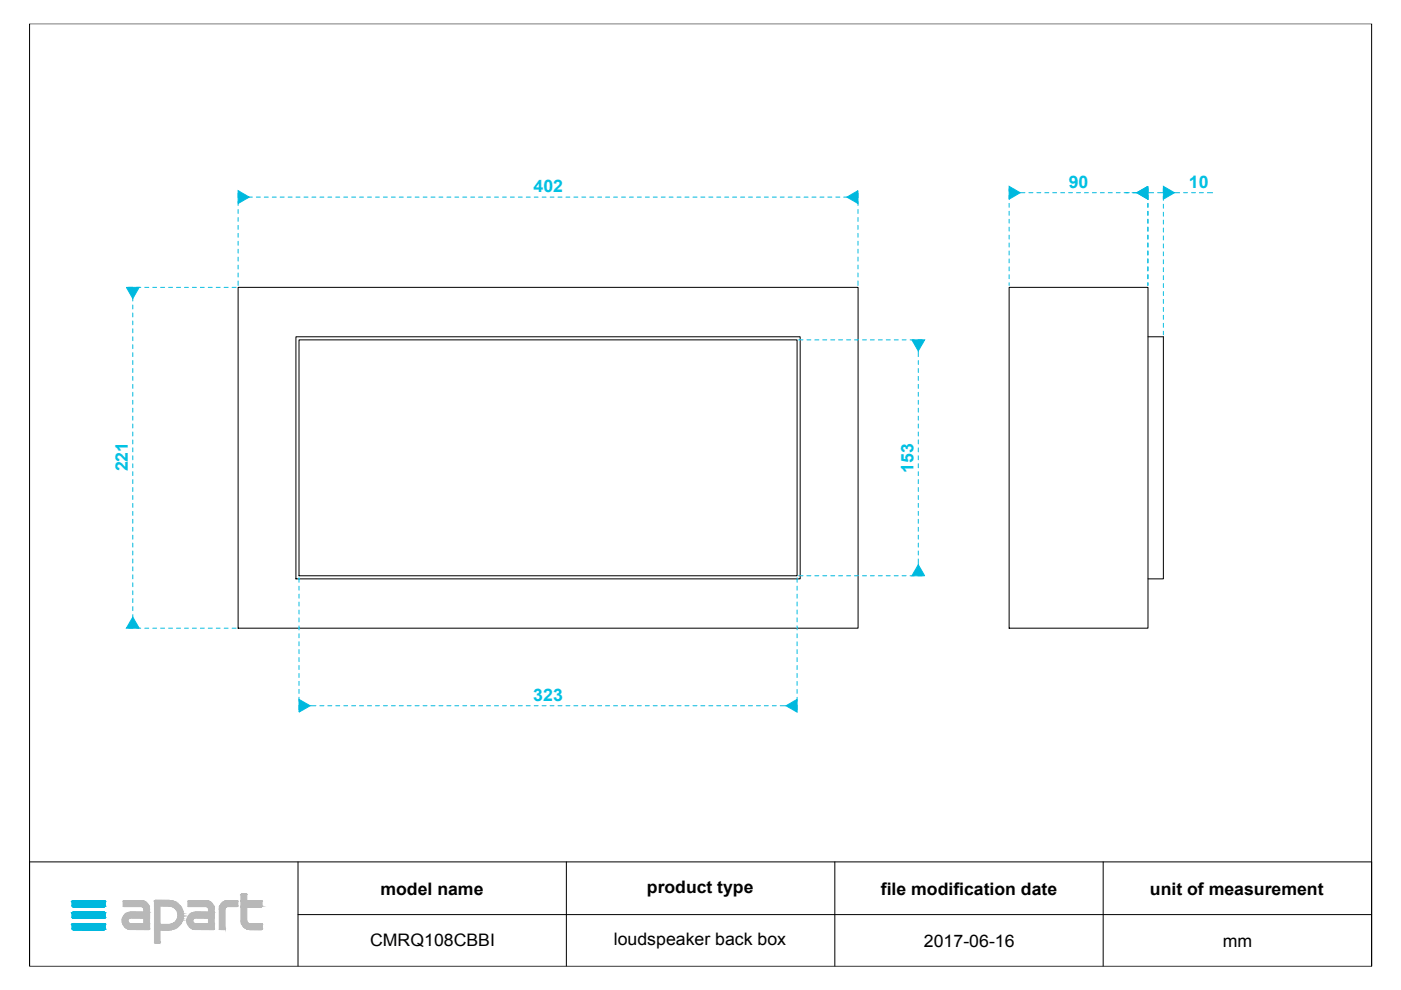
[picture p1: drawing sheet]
<svg xmlns="http://www.w3.org/2000/svg" width="297mm" height="210mm" viewBox="0 0 297 210" stroke-linecap="round" stroke-linejoin="round" font-family="sans-serif">
<defs><g id="words">
<g font-size="3.7" fill="#00c3e4">
<text x="113.1" y="40.7">402</text>
<text x="226.6" y="39.8">90</text>
<text x="252.1" y="39.8">10</text>
<text x="27.1" y="100" transform="rotate(-90 27.1 100)">221</text>
<text x="193.7" y="100.3" transform="rotate(-90 193.7 100.3)">153</text>
<text x="113.1" y="148.6">323</text>
</g>
<g font-size="3.7">
<text x="80.6" y="189.7">model name</text>
<text x="137.2" y="189.3">product type</text>
<text x="186.8" y="189.7">file modification date</text>
<text x="243.8" y="189.7">unit of measurement</text>
<text x="78.5" y="200.7">CMRQ108CBBI</text>
<text x="130.1" y="200.4">loudspeaker back box</text>
<text x="195.9" y="200.8">2017-06-16</text>
<text x="259.3" y="200.8">mm</text>
</g>
</g></defs>
<path d="M6.3 5h284.5v199.9h-284.5zM50.5 60.9h131.4v72.3h-131.4zM62.7 71.4h107v51.3h-107zM63.4 72.1h105.6v50h-105.6zM214 60.9h29.4v72.3h-29.4zM243.4 71.4h3.3v51.3h-3.3M6.3 182.7h284.5v22.2h-284.5zM63.2 193.9h227.6M63.2 182.7v22.2M120.1 182.7v22.2M177 182.7v22.2M233.9 182.7v22.2" fill="none" stroke="#000" stroke-width=".21"/>
<g fill="#00b8de" stroke="#00b8de" stroke-width=".21">
<path d="M15.5 191h6.6z"/>
<path d="M15.4 191h6.8z"/>
<path d="M15.5 191h6.7z"/>
<path d="M15.3 191h6.9z"/>
<path d="M15.3 191l7 .1z"/>
<path d="M15.3 191.1h7z"/>
<path d="M15.3 191.1l7.1 .1z"/>
<path d="M15.2 191.2h7.2z"/>
<path d="M15.2 191.2l7.2 .8h-7.2z"/>
<path d="M15.2 191.2h7.2v.8z"/>
<path d="M15.2 192h7.2z"/>
<path d="M15.2 192l7.1 .1z"/>
<path d="M15.3 192.1h7z"/>
<path d="M15.3 192.1l7 .1z"/>
<path d="M15.3 192.2h6.9z"/>
<path d="M15.3 192.2h7z"/>
<path d="M15.4 192.2l6.8 .1z"/>
<path d="M15.4 192.2h6.8z"/>
<path d="M15.4 192.3h6.7z"/>
<path d="M15.4 192.3h6.8z"/>
<path d="M15.5 192.3h6.6z"/>
<path d="M15.5 193.4h6.6z"/>
<path d="M15.4 193.4h6.8z"/>
<path d="M15.5 193.4h6.7z"/>
<path d="M15.3 193.5h6.9z"/>
<path d="M15.4 193.4l6.8 .1z"/>
<path d="M15.3 193.5h7z"/>
<path d="M15.3 193.5l7 .1z"/>
<path d="M15.3 193.6h7.1z"/>
<path d="M15.2 193.6l7.2 .1z"/>
<path d="M15.2 193.7l7.2 .7h-7.2z"/>
<path d="M15.2 193.7h7.2v.7z"/>
<path d="M15.2 194.4l7.2 .1z"/>
<path d="M15.2 194.5h7.1z"/>
<path d="M15.2 194.5h7.2z"/>
<path d="M15.3 194.5l7 .1z"/>
<path d="M15.3 194.5h7z"/>
<path d="M15.3 194.6h7z"/>
<path d="M15.3 194.6h6.9z"/>
<path d="M15.3 194.6l6.9 .1z"/>
<path d="M15.4 194.7h6.8z"/>
<path d="M15.4 194.7h6.7z"/>
<path d="M15.5 194.7h6.6z"/>
<path d="M15.5 195.8h6.6z"/>
<path d="M15.4 195.8h6.8z"/>
<path d="M15.5 195.8h6.7z"/>
<path d="M15.3 195.9h6.9z"/>
<path d="M15.4 195.8l6.8 .1z"/>
<path d="M15.3 195.9h7z"/>
<path d="M15.3 195.9l7 .1z"/>
<path d="M15.3 196h7.1z"/>
<path d="M15.2 196l7.2 .1z"/>
<path d="M15.2 196.1l7.2 .7h-7.2z"/>
<path d="M15.2 196.1h7.2v.7z"/>
<path d="M15.2 196.8l7.2 .1z"/>
<path d="M15.2 196.9h7.1z"/>
<path d="M15.2 196.9h7.2z"/>
<path d="M15.3 196.9l7 .1z"/>
<path d="M15.3 196.9h7z"/>
<path d="M15.3 197h7z"/>
<path d="M15.3 197l6.9 .1z"/>
<path d="M15.3 197.1h6.9z"/>
<path d="M15.4 197.1h6.8z"/>
<path d="M15.4 197.1h6.7z"/>
<path d="M15.5 197.1h6.6z"/>
<path d="M50.5 40.4l2.4 1.4-2.4 1.3z"/>
<path d="M179.6 41.8l2.3-1.4v2.7z"/>
<path d="M28.2 130.8l1.3 2.4h-2.7z"/>
<path d="M26.8 60.9h2.7l-1.3 2.4z"/>
<path d="M63.4 148.3l2.4 1.3-2.4 1.4z"/>
<path d="M166.6 149.6l2.4-1.3v2.7z"/>
<path d="M193.3 72.1h2.7l-1.3 2.3z"/>
<path d="M194.7 119.7l1.3 2.4h-2.7z"/>
<path d="M214 39.5l2.3 1.4-2.3 1.3z"/>
<path d="M241 40.9l2.4-1.4v2.7z"/>
<path d="M246.7 39.5l2.3 1.4-2.3 1.3z"/>
</g>
<g fill="#b8b8b8" stroke="#b8b8b8" stroke-width=".21">
<path d="M51.2 189.6h1z"/>
<path d="M51.2 189.6h1.1z"/>
<path d="M51.1 189.6h1.2z"/>
<path d="M51.1 189.6l1.2 .1z"/>
<path d="M51.1 189.7h1.2z"/>
<path d="M32.9 190.9h3z"/>
<path d="M32.9 190.9h3.1z"/>
<path d="M32.8 190.9h3.2z"/>
<path d="M32.8 190.9l3.4 .1z"/>
<path d="M48.2 191h2.1z"/>
<path d="M40 191h3.7z"/>
<path d="M26.2 191h3.8z"/>
<path d="M51.1 189.7l1.2 1.3h-1.2z"/>
<path d="M51.1 189.7h1.2v1.3z"/>
<path d="M51.1 191h4.4z"/>
<path d="M39.9 191h3.9z"/>
<path d="M40 191h3.8z"/>
<path d="M32.8 191h3.5z"/>
<path d="M48.1 191h2.2z"/>
<path d="M26.2 191h3.9z"/>
<path d="M48 191h2.4z"/>
<path d="M48.1 191h2.3z"/>
<path d="M39.9 191h4z"/>
<path d="M26.2 191h4z"/>
<path d="M32.8 191h3.6z"/>
<path d="M47.9 191h2.5z"/>
<path d="M39.9 191h4.1z"/>
<path d="M26.2 191h4.1z"/>
<path d="M32.8 191h3.7z"/>
<path d="M39.9 191h4.2z"/>
<path d="M32.7 191h3.9z"/>
<path d="M47.8 191h2.6z"/>
<path d="M26.1 191h4.3z"/>
<path d="M51.1 191h4.5z"/>
<path d="M47.7 191h2.7z"/>
<path d="M39.9 191h4.3z"/>
<path d="M26.1 191h4.4z"/>
<path d="M47.7 191.1h2.7z"/>
<path d="M47.7 191l2.7 .1z"/>
<path d="M39.9 191l4.4 .1z"/>
<path d="M26.1 191l4.4 .1z"/>
<path d="M51.1 191l4.5 .1z"/>
<path d="M47.6 191.1h2.8z"/>
<path d="M39.9 191.1h4.4z"/>
<path d="M26.1 191.1h4.5z"/>
<path d="M32.7 191l4.2 .1z"/>
<path d="M47.3 191.3l.3-.2 2.8 .2z"/>
<path d="M47.6 191.1h2.8v.2z"/>
<path d="M39.9 191.1l4.7 .2h-4.7z"/>
<path d="M39.9 191.1h4.4l.3 .2z"/>
<path d="M26.1 191.1l4.8 .2h-4.8z"/>
<path d="M26.1 191.1h4.5l.3 .2z"/>
<path d="M32.7 191.1l4.7 .2h-4.7z"/>
<path d="M32.7 191.1h4.2l.5 .2z"/>
<path d="M47 191.5l.3-.2 3.1 .2z"/>
<path d="M47.3 191.3h3.1v.2z"/>
<path d="M39.9 191.3l5 .2h-5z"/>
<path d="M39.9 191.3h4.7l.3 .2z"/>
<path d="M26.1 191.3l5.1 .2h-5.1z"/>
<path d="M26.1 191.3h4.8l.3 .2z"/>
<path d="M32.7 191.3l5.1 .3h-5.1z"/>
<path d="M32.7 191.3h4.7l.4 .3z"/>
<path d="M47 191.5l3.4 .2h-3.6z"/>
<path d="M47 191.5h3.4v.2z"/>
<path d="M39.9 191.5l5.2 .2h-5.2z"/>
<path d="M39.9 191.5h5l.2 .2z"/>
<path d="M26.1 191.5l5.3 .2h-5.3z"/>
<path d="M26.1 191.5h5.1l.2 .2z"/>
<path d="M32.7 191.6l5.4 .4h-5.4z"/>
<path d="M32.7 191.6h5.1l.3 .4z"/>
<path d="M46.8 191.7l3.6 .3h-3.7z"/>
<path d="M46.8 191.7h3.6v.3z"/>
<path d="M39.9 191.7l5.4 .3h-5.4z"/>
<path d="M39.9 191.7h5.2l.2 .3z"/>
<path d="M26.1 191.7l5.4 .3h-5.4z"/>
<path d="M26.1 191.7h5.3l.1 .3z"/>
<path d="M46.7 192l3.7 .1z"/>
<path d="M39.9 192l5.4 .1z"/>
<path d="M26.1 192l5.5 .1z"/>
<path d="M46.6 192.1h3.8z"/>
<path d="M26.1 192.1h5.5z"/>
<path d="M39.9 192.1h5.4z"/>
<path d="M32.7 192l5.5 .1h-5.5z"/>
<path d="M32.7 192h5.4l.1 .1z"/>
<path d="M51.1 191.1l4.5 1h-4.5z"/>
<path d="M51.1 191.1h4.5v1z"/>
<path d="M51.1 192.1h4.5z"/>
<path d="M39.9 192.1l5.4 .1z"/>
<path d="M46.6 192.1l3.8 .1z"/>
<path d="M26.1 192.1l5.5 .1z"/>
<path d="M51.1 192.1l4.5 .1z"/>
<path d="M39.9 192.2h5.4z"/>
<path d="M35.9 192.1l2.4 .1z"/>
<path d="M46.6 192.2h3.8z"/>
<path d="M26.2 192.2h5.4z"/>
<path d="M51.1 192.2h4.4z"/>
<path d="M51.1 192.2h4.5z"/>
<path d="M46.6 192.2h3.7z"/>
<path d="M40 192.2h5.3z"/>
<path d="M46.6 192.2h1.5z"/>
<path d="M46.6 192.2h1.6z"/>
<path d="M43.7 192.2h1.6z"/>
<path d="M30 192.2h1.6z"/>
<path d="M51.1 192.2h4.3z"/>
<path d="M46.6 192.2l1.4 .1z"/>
<path d="M43.8 192.2l1.6 .1z"/>
<path d="M30.1 192.2l1.5 .1z"/>
<path d="M36.3 192.2l2.1 .1h-1.8z"/>
<path d="M36.3 192.2h2l.1 .1z"/>
<path d="M46.6 192.3h1.3z"/>
<path d="M46.6 192.3h1.4z"/>
<path d="M43.9 192.3h1.5z"/>
<path d="M30.2 192.3h1.4z"/>
<path d="M46.5 192.3l1.4 .1z"/>
<path d="M46.5 192.3h1.4z"/>
<path d="M44 192.3l1.4 .1z"/>
<path d="M30.3 192.3l1.3 .1z"/>
<path d="M36.6 192.3l1.8 .1z"/>
<path d="M46.5 192.4h1.4z"/>
<path d="M44 192.4h1.4z"/>
<path d="M30.3 192.4h1.4z"/>
<path d="M36.7 192.4l1.8 .1h-1.6z"/>
<path d="M36.7 192.4h1.7l.1 .1z"/>
<path d="M46.5 192.4l1.3 .1z"/>
<path d="M44.1 192.4l1.3 .1z"/>
<path d="M30.3 192.4l1.4 .1z"/>
<path d="M46.5 192.5l1.3 .1z"/>
<path d="M46.5 192.5h1.3z"/>
<path d="M44.1 192.5l1.3 .1z"/>
<path d="M30.4 192.5l1.3 .1z"/>
<path d="M46.5 192.6l1.2 .1h-1.2z"/>
<path d="M46.5 192.6h1.3z"/>
<path d="M44.2 192.6l1.2 .1z"/>
<path d="M30.4 192.6l1.3 .1z"/>
<path d="M46.5 192.7h1.2z"/>
<path d="M44.2 192.7h1.2z"/>
<path d="M30.5 192.7h1.2z"/>
<path d="M36.9 192.5l1.7 .2h-1.4z"/>
<path d="M36.9 192.5h1.6l.1 .2z"/>
<path d="M37.2 192.7l1.5 .1z"/>
<path d="M37.3 192.8l1.4 .2h-1.3z"/>
<path d="M37.3 192.8h1.4v.2z"/>
<path d="M37.4 193l1.4 .3h-1.2z"/>
<path d="M37.4 193h1.3l.1 .3z"/>
<path d="M37.6 193.3h1.2z"/>
<path d="M44.2 192.7l1.2 .7h-1.2z"/>
<path d="M44.2 192.7h1.2v.7z"/>
<path d="M30.5 192.7l1.2 .7h-1.2z"/>
<path d="M30.5 192.7h1.2v.7z"/>
<path d="M41 193.5h4.4z"/>
<path d="M41.3 193.4l4.1 .1z"/>
<path d="M27.2 193.5h4.5z"/>
<path d="M27.6 193.4l4.1 .1z"/>
<path d="M40.7 193.6h4.7z"/>
<path d="M41 193.5l4.4 .1z"/>
<path d="M26.9 193.6h4.8z"/>
<path d="M27.2 193.5l4.5 .1z"/>
<path d="M37.6 193.3l1.3 .4h-1.2z"/>
<path d="M37.6 193.3h1.2l.1 .4z"/>
<path d="M40.4 193.7l.3-.1 4.7 .1z"/>
<path d="M40.7 193.6h4.7v.1z"/>
<path d="M26.6 193.7l.3-.1 4.8 .1z"/>
<path d="M26.9 193.6h4.8v.1z"/>
<path d="M37.7 193.7l1.2 .1z"/>
<path d="M40.1 194l.3-.3 5 .3z"/>
<path d="M40.4 193.7h5v.3z"/>
<path d="M26.4 194l.2-.3 5.1 .3z"/>
<path d="M26.6 193.7h5.1v.3z"/>
<path d="M37.7 193.8l1.2 .2h-1.2z"/>
<path d="M37.7 193.8h1.2v.2z"/>
<path d="M40.1 194l5.3 .3h-5.5z"/>
<path d="M40.1 194h5.3v.3z"/>
<path d="M26.4 194l5.3 .3h-5.5z"/>
<path d="M26.4 194h5.3v.3z"/>
<path d="M37.7 194l1.2 .3h-1.2z"/>
<path d="M37.7 194h1.2v.3z"/>
<path d="M37.7 194.3l1.2 .1h-1.2z"/>
<path d="M37.7 194.3h1.2z"/>
<path d="M39.9 194.3l5.5 .3h-5.6z"/>
<path d="M39.9 194.3h5.5v.3z"/>
<path d="M26.2 194.3l5.5 .3h-5.7z"/>
<path d="M26.2 194.3h5.5v.3z"/>
<path d="M39.8 194.6h5.6z"/>
<path d="M26 194.6h5.7z"/>
<path d="M39.7 194.6l1.6 .1z"/>
<path d="M39.7 194.6h1.7z"/>
<path d="M26 194.6l1.5 .1z"/>
<path d="M26 194.6h1.6z"/>
<path d="M39.7 194.7h1.5z"/>
<path d="M39.7 194.7h1.6z"/>
<path d="M26 194.7h1.4z"/>
<path d="M26 194.7h1.5z"/>
<path d="M37.7 194.4l1.1 .4h-1.2z"/>
<path d="M37.7 194.4h1.2l-.1 .4z"/>
<path d="M39.7 194.7l1.4 .1z"/>
<path d="M26 194.7l1.3 .1z"/>
<path d="M37.6 194.8h1.2z"/>
<path d="M39.7 194.8l1.3 .1z"/>
<path d="M39.7 194.8h1.4z"/>
<path d="M26 194.8l1.2 .1z"/>
<path d="M26 194.8h1.3z"/>
<path d="M39.6 194.9h1.4z"/>
<path d="M25.9 194.9h1.3z"/>
<path d="M39.6 194.9l1.3 .1z"/>
<path d="M25.9 194.9l1.3 .1z"/>
<path d="M39.6 195l1.3 .1h-1.3z"/>
<path d="M39.6 195h1.3z"/>
<path d="M25.9 195l1.2 .1z"/>
<path d="M25.9 195h1.3z"/>
<path d="M37.6 194.8l1.1 .3h-1.3z"/>
<path d="M37.6 194.8h1.2l-.1 .3z"/>
<path d="M39.6 195.1l1.3 .1z"/>
<path d="M39.6 195.1h1.3z"/>
<path d="M25.9 195.1l1.2 .1h-1.2z"/>
<path d="M25.9 195.1h1.2z"/>
<path d="M39.6 195.2h1.3z"/>
<path d="M25.9 195.2h1.2z"/>
<path d="M51.1 192.2l1.2 3.1h-1.2z"/>
<path d="M51.1 192.2h1.2v3.1z"/>
<path d="M51.1 195.3h1.2z"/>
<path d="M37.4 195.1l1.3 .2h-1.4z"/>
<path d="M37.4 195.1h1.3v.2z"/>
<path d="M39.6 195.2l1.3 .1z"/>
<path d="M25.9 195.2l1.2 .1z"/>
<path d="M51.1 195.3l1.2 .1z"/>
<path d="M37.3 195.3l1.3 .1h-1.4z"/>
<path d="M37.3 195.3h1.4z"/>
<path d="M39.6 195.3l1.3 .1z"/>
<path d="M25.9 195.3l1.2 .1z"/>
<path d="M51.1 195.4l1.3 .1z"/>
<path d="M39.6 195.4l1.3 .1z"/>
<path d="M25.9 195.4l1.3 .1z"/>
<path d="M51.1 195.5h1.3z"/>
<path d="M39.6 195.5l1.4 .1z"/>
<path d="M25.9 195.5l1.3 .1z"/>
<path d="M39.6 195.6h1.4z"/>
<path d="M25.9 195.6h1.3z"/>
<path d="M36.9 195.6l.3-.2 1.3 .2z"/>
<path d="M37.2 195.4h1.4l-.1 .2z"/>
<path d="M51.1 195.5l1.4 .1z"/>
<path d="M51.1 195.6h1.4z"/>
<path d="M39.6 195.6l1.5 .1z"/>
<path d="M25.9 195.6l1.4 .1z"/>
<path d="M51.1 195.6l1.4 .1z"/>
<path d="M36.7 195.7h1.7z"/>
<path d="M36.9 195.6h1.6z"/>
<path d="M51.2 195.7h1.4z"/>
<path d="M39.7 195.7l1.5 .1z"/>
<path d="M26 195.7l1.4 .1z"/>
<path d="M51.2 195.7l1.5 .1z"/>
<path d="M39.7 195.8h1.6z"/>
<path d="M26 195.8h1.5z"/>
<path d="M36.6 195.8h1.8z"/>
<path d="M51.2 195.8h1.6z"/>
<path d="M51.2 195.8h1.7z"/>
<path d="M51.2 195.8h4.3z"/>
<path d="M44.2 194.6l1.2 1.2h-1.2z"/>
<path d="M44.2 194.6h1.2v1.2z"/>
<path d="M39.7 195.8h1.7z"/>
<path d="M30.5 194.6l1.2 1.2h-1.2z"/>
<path d="M30.5 194.6h1.2v1.2z"/>
<path d="M26 195.8h1.6z"/>
<path d="M51.2 195.8l4.4 .1z"/>
<path d="M51.2 195.9h4.4z"/>
<path d="M39.7 195.8l5.7 .1z"/>
<path d="M26 195.8l5.7 .1z"/>
<path d="M36.3 195.9l.3-.1 1.7 .1z"/>
<path d="M36.6 195.8h1.8l-.1 .1z"/>
<path d="M35.9 196h2.3z"/>
<path d="M36.3 195.9h2z"/>
<path d="M32.7 192.1l1.2 3.9h-1.2z"/>
<path d="M32.7 192.1h1.2v3.9z"/>
<path d="M32.7 196l5.4 .1h-5.4z"/>
<path d="M32.7 196h5.5l-.1 .1z"/>
<path d="M39.8 195.9l5.6 .3h-5.5z"/>
<path d="M39.8 195.9h5.6v.3z"/>
<path d="M26 195.9l5.7 .3h-5.5z"/>
<path d="M26 195.9h5.7v.3z"/>
<path d="M51.2 195.9l4.4 .4h-4.2z"/>
<path d="M51.2 195.9h4.4v.4z"/>
<path d="M32.7 196.1l5.1 .4h-5.1z"/>
<path d="M32.7 196.1h5.4l-.3 .4z"/>
<path d="M39.9 196.2l5.5 .3h-5.3z"/>
<path d="M39.9 196.2h5.5v.3z"/>
<path d="M26.2 196.2l5.5 .3h-5.3z"/>
<path d="M26.2 196.2h5.5v.3z"/>
<path d="M51.4 196.3l4.2 .2h-4z"/>
<path d="M51.4 196.3h4.2v.2z"/>
<path d="M40.1 196.5l5.3 .2h-5z"/>
<path d="M40.1 196.5h5.3v.2z"/>
<path d="M26.4 196.5l5.3 .2h-5.1z"/>
<path d="M26.4 196.5h5.3v.2z"/>
<path d="M32.7 196.5l4.7 .3h-4.7z"/>
<path d="M32.7 196.5h5.1l-.4 .3z"/>
<path d="M51.6 196.5l4 .3h-3.7z"/>
<path d="M51.6 196.5h4v.3z"/>
<path d="M40.4 196.7l5 .2h-4.7z"/>
<path d="M40.4 196.7h5v.2z"/>
<path d="M26.6 196.7l5.1 .2h-4.8z"/>
<path d="M26.6 196.7h5.1v.2z"/>
<path d="M51.9 196.8l3.7 .1h-3.4z"/>
<path d="M51.9 196.8h3.7v.1z"/>
<path d="M46.5 192.7l1.2 4.3h-1.2z"/>
<path d="M46.5 192.7h1.2v4.3z"/>
<path d="M40.7 196.9l4.7 .1z"/>
<path d="M26.9 196.9l4.8 .1z"/>
<path d="M52.2 196.9l3.4 .1z"/>
<path d="M32.7 196.8l4.2 .2h-4.2z"/>
<path d="M32.7 196.8h4.7l-.5 .2z"/>
<path d="M46.5 197h1.2z"/>
<path d="M40.8 197h4.6z"/>
<path d="M27.1 197h4.6z"/>
<path d="M52.3 197h3.3z"/>
<path d="M40.9 197h4.5z"/>
<path d="M52.4 197h3.2z"/>
<path d="M27.2 197h4.5z"/>
<path d="M41 197h4.4z"/>
<path d="M52.5 197h3.1z"/>
<path d="M52.5 197l3.1 .1z"/>
<path d="M46.5 197l1.2 .1z"/>
<path d="M46.5 197.1h1.2z"/>
<path d="M41.1 197l4.3 .1z"/>
<path d="M41.1 197h4.3z"/>
<path d="M27.3 197l4.4 .1z"/>
<path d="M52.6 197.1h3z"/>
<path d="M41.2 197.1h4.2z"/>
<path d="M27.4 197.1h4.2z"/>
<path d="M27.4 197.1h4.3z"/>
<path d="M52.6 197.1h2.9z"/>
<path d="M46.5 197.1h1.1z"/>
<path d="M46.6 197.1h1z"/>
<path d="M27.5 197.1h4.1z"/>
<path d="M41.3 197.1h4z"/>
<path d="M41.3 197.1h4.1z"/>
<path d="M52.7 197.1h2.8z"/>
<path d="M27.6 197.1h4z"/>
<path d="M52.8 197.1h2.7z"/>
<path d="M52.9 197.1h2.6z"/>
<path d="M32.7 197l3.7 .1h-3.7z"/>
<path d="M32.7 197h4.2l-.5 .1z"/>
<path d="M32.7 197.1l3.2 .1z"/>
<path d="M32.7 197.1h3.7z"/>
<path d="M32.7 197.2l1.2 2.6h-1.2z"/>
<path d="M32.7 197.2h1.2v2.6z"/>
<path d="M32.7 199.8h1.2z"/>
<path d="M32.8 199.8h1.1z"/>
<path d="M32.8 199.8l1.1 .1z"/>
<path d="M32.8 199.9h1.1z"/>
<path d="M32.8 199.9h1z"/>
<path d="M32.9 199.9h.9z"/>
</g>
<g fill="none" stroke="#00b8de" stroke-width=".21">
<path d="M50.5 40.9v1M50.5 42.7v.9M50.5 44.4v.9M50.5 46.1v.8M50.5 47.8v.8M50.5 49.5v.8M50.5 51.1v.9M50.5 52.8v.9M50.5 54.5v.9M50.5 56.2v.8M50.5 57.9v.8M50.5 59.6v.9"/>
<path d="M52.9 41.8h.6M54.4 41.8h.8M56 41.8h.9M57.7 41.8h.9M59.4 41.8h.8M61.1 41.8h.8M62.8 41.8h.8M64.5 41.8h.8M66.1 41.8h.9M67.8 41.8h.9M69.5 41.8h.8M71.2 41.8h.8"/>
<path d="M72.9 41.8h.8M74.6 41.8h.8M76.2 41.8h.9M77.9 41.8h.9M79.6 41.8h.8M81.3 41.8h.8M83 41.8h.8M84.6 41.8h.9M86.3 41.8h.9M88 41.8h.9M89.7 41.8h.8M91.4 41.8h.8"/>
<path d="M93.1 41.8h.8M94.7 41.8h.9M96.4 41.8h.9M98.1 41.8h.9M99.8 41.8h.8M101.5 41.8h.8M103.2 41.8h.8M104.8 41.8h.9M106.5 41.8h.9M108.2 41.8h.9M109.9 41.8h.8M111.6 41.8h.8"/>
<path d="M113.3 41.8h.8M114.9 41.8h.9M116.6 41.8h.9M118.3 41.8h.8M120 41.8h.8M121.7 41.8h.8M123.4 41.8h.8M125 41.8h.9M126.7 41.8h.9M128.4 41.8h.8M130.1 41.8h.8M131.8 41.8h.8"/>
<path d="M133.5 41.8h.8M135.1 41.8h.9M136.8 41.8h.9M138.5 41.8h.8M140.2 41.8h.8M141.9 41.8h.8M143.6 41.8h.8M145.2 41.8h.9M146.9 41.8h.9M148.6 41.8h.8M150.3 41.8h.8M152 41.8h.8"/>
<path d="M153.7 41.8h.8M155.3 41.8h.9M157 41.8h.9M158.7 41.8h.8M160.4 41.8h.8M162.1 41.8h.8M163.7 41.8h.9M165.4 41.8h.9M167.1 41.8h.9M168.8 41.8h.8M170.5 41.8h.8M172.2 41.8h.8"/>
<path d="M173.8 41.8h.9M175.5 41.8h.9M177.2 41.8h.9M178.9 41.8h.7M181.9 40.9v1M181.9 42.7v.9M181.9 44.4v.9M181.9 46.1v.8M181.9 47.8v.8M181.9 49.5v.8M181.9 51.1v.9M181.9 52.8v.9"/>
<path d="M181.9 54.5v.9M181.9 56.2v.8M181.9 57.9v.8M181.9 59.6v.9M214 40v.6M214 41.4v.9M214 43.1v.9M214 44.8v.8M214 46.5v.8M214 48.2v.8M214 49.9v.8M214 51.5v.9"/>
<path d="M214 53.2v.9M214 54.9v.8M214 56.6v.8M214 58.3v.8M214 60v.5M216.3 40.9h1M218.1 40.9h.9M219.8 40.9h.9M221.5 40.9h.9M223.2 40.9h.8M224.9 40.9h.8M226.6 40.9h.8"/>
<path d="M228.2 40.9h.9M229.9 40.9h.9M231.6 40.9h.9M233.3 40.9h.8M235 40.9h.8M236.7 40.9h.8M238.3 40.9h1.1M240 40.9h1M243.4 40v.6M243.4 41.4v.9M243.4 43.1v.9M243.4 44.8v.8"/>
<path d="M243.4 46.5v.8M243.4 48.2v.8M243.4 49.9v.8M243.4 51.5v.9M243.4 53.2v.9M243.4 54.9v.8M243.4 56.6v.8M243.4 58.3v.8M243.4 60v.5M243.4 40.9h1.2M245.4 40.9h1.3M246.7 40v.8"/>
<path d="M246.7 41.6v.9M246.7 43.3v.8M246.7 45v.8M246.7 46.7v.8M246.7 48.4v.8M246.7 50v.9M246.7 51.7v.9M246.7 53.4v.8M246.7 55.1v.8M246.7 56.8v.8M246.7 58.5v.8M249 40.9h1.1"/>
<path d="M250.9 40.9h.9M252.6 40.9h.9M254.3 40.9h.8M256 40.9h1.1M27.3 60.9h.9M28.2 63.3v.5M28.2 64.7v.8M28.2 66.3v.9M28.2 68v.9M28.2 69.7v.9M28.2 71.4v.8M28.2 73.1v.8"/>
<path d="M28.2 74.8v.8M28.2 76.4v.9M28.2 78.1v.9M28.2 79.8v.9M29 60.9h.8M30.7 60.9h.8M32.4 60.9h.8M34.1 60.9h.8M35.8 60.9h.8M37.4 60.9h.9M39.1 60.9h.8M40.8 60.9h.8"/>
<path d="M42.5 60.9h.8M44.2 60.9h.8M45.8 60.9h.9M47.5 60.9h.9M49.2 60.9h.9M169.3 72.1h.9M171.1 72.1h.8M172.8 72.1h.8M174.4 72.1h.9M176.1 72.1h.9M177.8 72.1h.8M179.5 72.1h.8"/>
<path d="M181.2 72.1h.8M182.9 72.1h.8M184.5 72.1h.9M186.2 72.1h.9M187.9 72.1h.8M189.6 72.1h.8M191.3 72.1h.8M193 72.1h.8M194.6 72.1h.9M194.7 74.4v1.2M194.7 76.4v.9M194.7 78.1v.9"/>
<path d="M194.7 79.8v.9M246.7 60.1v.9M246.7 61.8v.9M246.7 63.5v.8M246.7 65.2v.8M246.7 66.9v.8M246.7 68.5v.9M246.7 70.2v.8M28.2 81.5v.8M28.2 83.2v.8M28.2 84.9v.8M28.2 86.5v.9"/>
<path d="M28.2 88.2v.9M28.2 89.9v.9M28.2 91.6v.8M28.2 93.3v.8M28.2 95v.8M28.2 96.6v.9M28.2 98.3v.9M194.7 81.5v.8M194.7 83.2v.8M194.7 84.9v.8M194.7 86.5v.9M194.7 88.2v.9"/>
<path d="M194.7 89.9v.9M194.7 91.6v.8M194.7 93.3v.8M194.7 95v.8M194.7 96.6v.9M194.7 98.3v.9M28.2 100v.8M28.2 101.7v.8M28.2 103.4v.8M28.2 105.1v.8M28.2 106.7v.9M28.2 108.4v.9"/>
<path d="M28.2 110.1v.8M28.2 111.8v.8M28.2 113.5v.8M28.2 115.2v.8M28.2 116.8v.9M28.2 118.5v.9M194.7 100v.8M194.7 101.7v.8M194.7 103.4v.8M194.7 105.1v.8M194.7 106.7v.9M194.7 108.4v.9"/>
<path d="M194.7 110.1v.8M194.7 111.8v.8M194.7 113.5v.8M194.7 115.2v.8M194.7 116.8v.9M194.7 118.5v1.2M27.3 133.2h.9M28.2 120.2v.8M28.2 121.9v.8M28.2 123.6v.8M28.2 125.3v.8M28.2 126.9v.9"/>
<path d="M28.2 128.6v.9M28.2 130.3v.5M29 133.2h.8M30.7 133.2h.8M32.4 133.2h.8M34.1 133.2h.8M35.8 133.2h.8M37.4 133.2h.9M39.1 133.2h.8M40.8 133.2h.8M42.5 133.2h.8M44.2 133.2h.8"/>
<path d="M45.8 133.2h.9M47.5 133.2h.9M49.2 133.2h.9M63.4 122.5v1M63.4 124.3v.8M63.4 126v.8M63.4 127.6v.9M63.4 129.3v.9M63.4 131v.9M63.4 132.7v.9M63.4 134.4v.8M63.4 136.1v.8"/>
<path d="M63.4 137.7v.9M63.4 139.4v.9M169 122.5v1M169 124.3v.8M169 126v.8M169 127.6v.9M169 129.3v.9M169 131v.9M169 132.7v.9M169 134.4v.8M169 136.1v.8M169 137.7v.9"/>
<path d="M169 139.4v.9M169.3 122.1h.9M171.1 122.1h.8M172.8 122.1h.8M174.4 122.1h.9M176.1 122.1h.9M177.8 122.1h.8M179.5 122.1h.8M181.2 122.1h.8M182.9 122.1h.8M184.5 122.1h.9M186.2 122.1h.9"/>
<path d="M187.9 122.1h.8M189.6 122.1h.8M191.3 122.1h.8M193 122.1h.8M194.6 122.1h.9M63.4 141.1v.9M63.4 142.8v.8M63.4 144.5v.8M63.4 146.2v.8M63.4 147.8v.9M63.4 149.5v1M65.8 149.6h1.2"/>
<path d="M67.8 149.6h.9M69.5 149.6h.8M71.2 149.6h.8M72.9 149.6h.8M74.6 149.6h.8M76.2 149.6h.9M77.9 149.6h.9M79.6 149.6h.8M81.3 149.6h.8M83 149.6h.8M84.6 149.6h.9M86.3 149.6h.9"/>
<path d="M88 149.6h.9M89.7 149.6h.8M91.4 149.6h.8M93.1 149.6h.8M94.7 149.6h.9M96.4 149.6h.9M98.1 149.6h.9M99.8 149.6h.8M101.5 149.6h.8M103.2 149.6h.8M104.8 149.6h.9M106.5 149.6h.9"/>
<path d="M108.2 149.6h.9M109.9 149.6h.8M111.6 149.6h.8M113.3 149.6h.8M114.9 149.6h.9M116.6 149.6h.9M118.3 149.6h.8M120 149.6h.8M121.7 149.6h.8M123.4 149.6h.8M125 149.6h.9M126.7 149.6h.9"/>
<path d="M128.4 149.6h.8M130.1 149.6h.8M131.8 149.6h.8M133.5 149.6h.8M135.1 149.6h.9M136.8 149.6h.9M138.5 149.6h.8M140.2 149.6h.8M141.9 149.6h.8M143.6 149.6h.8M145.2 149.6h.9M146.9 149.6h.9"/>
<path d="M148.6 149.6h.8M150.3 149.6h.8M152 149.6h.8M153.7 149.6h.8M155.3 149.6h.9M157 149.6h.9M158.7 149.6h.8M160.4 149.6h.8M162.1 149.6h.8M163.7 149.6h.9M165.4 149.6h1.2M169 141.1v.9"/>
<path d="M169 142.8v.8M169 144.5v.8M169 146.2v.8M169 147.8v.9M169 149.5v1"/>
</g>
<use href="#words"/>
</svg>
